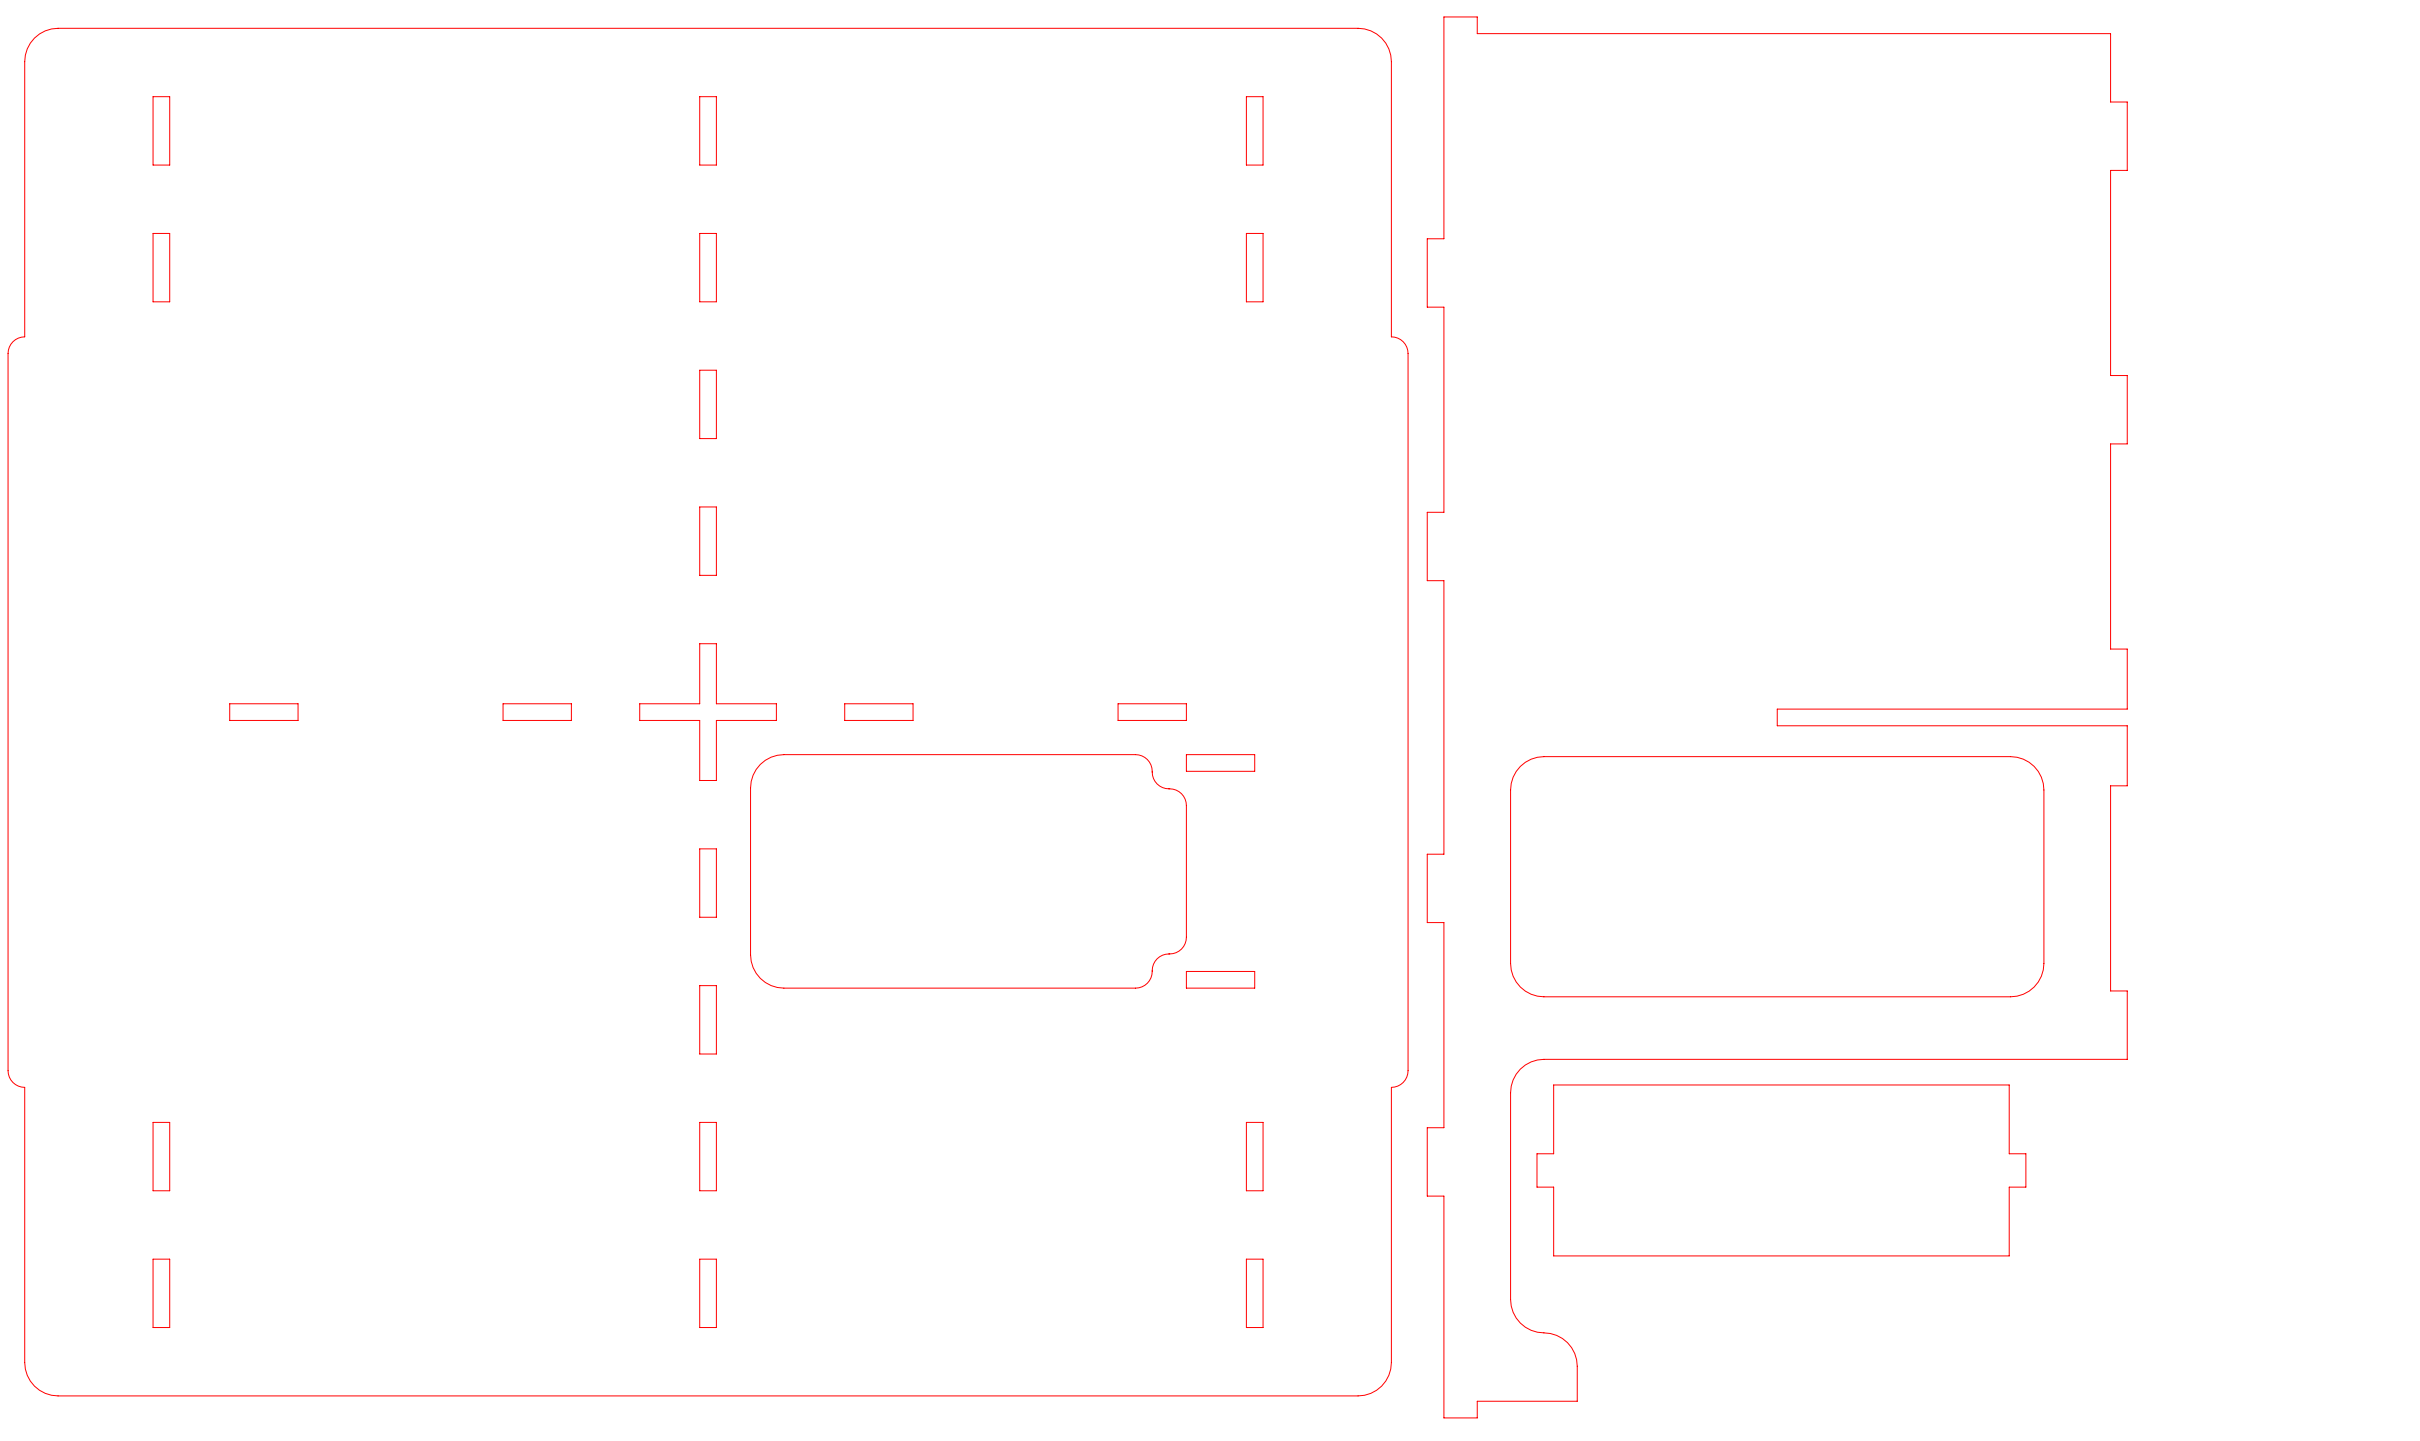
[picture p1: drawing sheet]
<svg xmlns="http://www.w3.org/2000/svg" width="726mm" height="432mm" viewBox="0 0 726 432" stroke-linecap="round" stroke-linejoin="round" font-family="sans-serif">
<g fill="none" stroke="#f00" stroke-width=".3">
<path d="M10.3 11.4a10 10 0 0 1 7.1-2.9h390a10 10 0 0 1 10 10v82.5a5 5 0 0 1 5 5v215a5 5 0 0 1-5 5v82.5a10 10 0 0 1-10 10h-390a10 10 0 0 1-10-10v-82.5a5 5 0 0 1-5-5v-215a5 5 0 0 1 5-5v-82.5a10 10 0 0 1 2.9-7.1zM433.2 5.1h10v5h190v20.5h5v20.5h-5v61.5h5v20.5h-5v61.5h5v18h-105v5h105v18h-5v61.5h5v20.5h-175a10 10 0 0 0-10 10v62a10 10 0 0 0 10 10 10 10 0 0 1 10 10v10.5h-30v5h-10v-66.5h-5v-20.5h5v-61.5h-5v-20.5h5v-82h-5v-20.5h5v-61.5h-5v-20.5h5zM45.9 29h5v20.5h-5zM209.9 29h5v20.5h-5zM373.9 29h5v20.5h-5zM45.9 70h5v20.5h-5zM209.9 70h5v20.5h-5zM373.9 70h5v20.5h-5zM209.9 111h5v20.5h-5zM209.9 152h5v20.5h-5zM209.9 193h5v18h18v5h-18v18h-5v-18h-18v-5h18zM68.9 211h20.5v5h-20.5z"/>
<path d="M150.9 211h20.5v5h-20.5zM253.4 211h20.5v5h-20.5zM335.4 211h20.5v5h-20.5zM228.1 229.2a10 10 0 0 1 7.1-3h105.5a5 5 0 0 1 5 5.3 5 5 0 0 0 5.2 5 5 5 0 0 1 5 5v39.5a5 5 0 0 1-5.2 5 5 5 0 0 0-5 5.2 5 5 0 0 1-5 5h-105.5a10 10 0 0 1-10-10v-50a10 10 0 0 1 2.9-7zM355.9 226.2h20.5v5h-20.5zM456.1 229.8a10 10 0 0 1 7.1-3h140a10 10 0 0 1 10 10v52a10 10 0 0 1-10 10h-140a10 10 0 0 1-10-10v-52a10 10 0 0 1 2.9-7zM209.9 254.5h5v20.5h-5zM209.9 295.5h5v20.5h-5zM355.9 291.2h20.5v5h-20.5zM45.9 336.5h5v20.5h-5zM209.9 336.5h5v20.5h-5zM373.9 336.5h5v20.5h-5z"/>
<path d="M466.1 325.3h136.7v20.6h5v10h-5v20.6h-136.7v-20.6h-5v-10h5zM45.9 377.5h5v20.5h-5zM209.9 377.5h5v20.5h-5zM373.9 377.5h5v20.5h-5z"/>
</g>
</svg>
